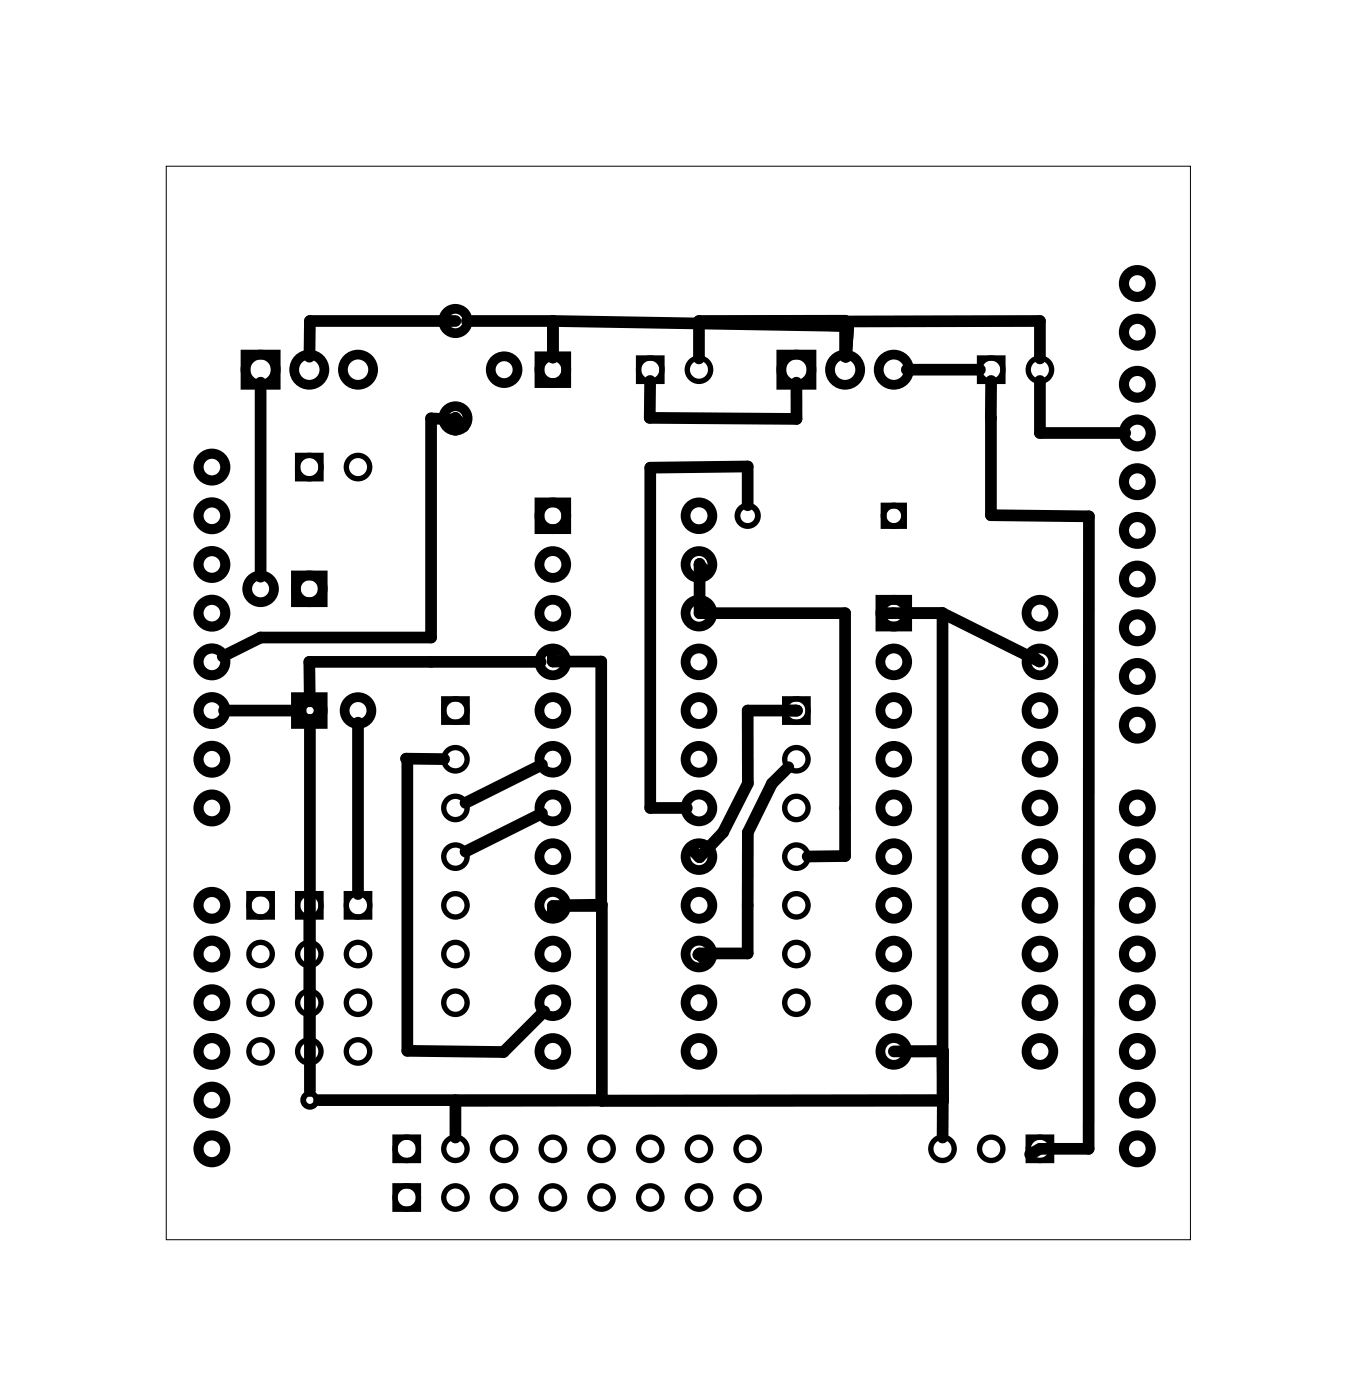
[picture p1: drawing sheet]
<svg xmlns="http://www.w3.org/2000/svg" width="71mm" height="73mm" viewBox="0 0 71 73" stroke-linecap="round" stroke-linejoin="round" font-family="sans-serif">
<path d="M8.7 8.7h53.4v56h-53.4z" fill="none" stroke="#000" stroke-width=".05"/>
<g fill="none" stroke="#000" stroke-width=".53">
<circle cx="59.3" cy="14.8" r=".7"/>
<circle cx="59.3" cy="17.3" r=".7"/>
<circle cx="11" cy="34.5" r=".7"/>
<circle cx="11" cy="29.4" r=".7"/>
<circle cx="11" cy="26.9" r=".7"/>
<circle cx="11" cy="32" r=".7"/>
<circle cx="11" cy="37.1" r=".7"/>
<circle cx="11" cy="39.6" r=".7"/>
<circle cx="11" cy="24.4" r=".7"/>
<circle cx="59.3" cy="35.3" r=".7"/>
<circle cx="59.3" cy="30.2" r=".7"/>
<circle cx="59.3" cy="27.7" r=".7"/>
<circle cx="59.3" cy="32.7" r=".7"/>
<circle cx="59.3" cy="20" r=".7"/>
<circle cx="59.3" cy="22.6" r=".7"/>
<circle cx="59.3" cy="37.8" r=".7"/>
<circle cx="59.3" cy="25.1" r=".7"/>
<circle cx="11" cy="57.4" r=".7"/>
<circle cx="11" cy="59.9" r=".7"/>
<circle cx="11" cy="42.1" r=".7"/>
<circle cx="11" cy="47.2" r=".7"/>
<circle cx="11" cy="49.8" r=".7"/>
<circle cx="11" cy="54.8" r=".7"/>
<circle cx="11" cy="52.3" r=".7"/>
<circle cx="59.3" cy="57.4" r=".7"/>
<circle cx="59.3" cy="59.9" r=".7"/>
<circle cx="59.3" cy="44.7" r=".7"/>
<circle cx="59.3" cy="49.8" r=".7"/>
<circle cx="59.3" cy="47.2" r=".7"/>
<circle cx="59.3" cy="42.1" r=".7"/>
<circle cx="59.3" cy="54.8" r=".7"/>
<circle cx="59.3" cy="52.3" r=".7"/>
</g>
<g fill="none" stroke="#000" stroke-width=".51">
<path d="M12.8 18.5h1.6v1.6h-1.6zM28.1 18.6h1.4v1.4h-1.4zM40.7 18.5h1.6v1.6h-1.6zM15.4 36.4h1.4v1.4h-1.4zM15.4 30h1.4v1.4h-1.4zM28.1 26.2h1.4v1.4h-1.4zM45.9 31.3h1.4v1.4h-1.4z"/>
<circle cx="13.6" cy="19.3" r=".79"/>
<circle cx="16.1" cy="19.3" r=".79"/>
<circle cx="18.7" cy="19.3" r=".79"/>
<circle cx="23.7" cy="16.7" r=".64"/>
<circle cx="26.3" cy="19.3" r=".7"/>
<circle cx="28.8" cy="19.3" r=".7"/>
<circle cx="41.5" cy="19.3" r=".79"/>
<circle cx="44.1" cy="19.3" r=".79"/>
<circle cx="46.6" cy="19.3" r=".79"/>
<circle cx="13.6" cy="30.7" r=".7"/>
<circle cx="16.1" cy="37.1" r=".7"/>
<circle cx="16.1" cy="30.7" r=".7"/>
<circle cx="18.7" cy="37.1" r=".7"/>
<circle cx="23.7" cy="21.8" r=".64"/>
<circle cx="28.8" cy="34.5" r=".7"/>
<circle cx="28.8" cy="37.1" r=".7"/>
<circle cx="28.8" cy="39.6" r=".7"/>
<circle cx="28.8" cy="29.4" r=".7"/>
<circle cx="28.8" cy="32" r=".7"/>
<circle cx="28.8" cy="26.9" r=".7"/>
<circle cx="36.4" cy="39.6" r=".7"/>
<circle cx="36.4" cy="37.1" r=".7"/>
<circle cx="36.4" cy="29.4" r=".7"/>
<circle cx="36.4" cy="34.5" r=".7"/>
<circle cx="36.4" cy="32" r=".7"/>
<circle cx="36.4" cy="26.9" r=".7"/>
<circle cx="46.6" cy="34.5" r=".7"/>
<circle cx="46.6" cy="37.1" r=".7"/>
<circle cx="46.6" cy="39.6" r=".7"/>
<circle cx="46.6" cy="32" r=".7"/>
<circle cx="54.2" cy="37.1" r=".7"/>
<circle cx="54.2" cy="39.6" r=".7"/>
<circle cx="54.2" cy="34.5" r=".7"/>
<circle cx="54.2" cy="32" r=".7"/>
<circle cx="28.8" cy="42.1" r=".7"/>
<circle cx="28.8" cy="44.7" r=".7"/>
<circle cx="28.8" cy="47.2" r=".7"/>
<circle cx="28.8" cy="49.8" r=".7"/>
<circle cx="28.8" cy="54.8" r=".7"/>
<circle cx="28.8" cy="52.3" r=".7"/>
<circle cx="36.4" cy="42.1" r=".7"/>
<circle cx="36.4" cy="44.7" r=".7"/>
<circle cx="36.4" cy="47.2" r=".7"/>
<circle cx="36.4" cy="52.3" r=".7"/>
<circle cx="36.4" cy="54.8" r=".7"/>
<circle cx="36.4" cy="49.8" r=".7"/>
<circle cx="46.6" cy="49.8" r=".7"/>
<circle cx="46.6" cy="42.1" r=".7"/>
<circle cx="46.6" cy="44.7" r=".7"/>
<circle cx="46.6" cy="47.2" r=".7"/>
<circle cx="46.6" cy="52.3" r=".7"/>
<circle cx="46.6" cy="54.8" r=".7"/>
<circle cx="54.2" cy="44.7" r=".7"/>
<circle cx="54.2" cy="42.1" r=".7"/>
<circle cx="54.2" cy="47.2" r=".7"/>
<circle cx="54.2" cy="49.8" r=".7"/>
<circle cx="54.2" cy="52.3" r=".7"/>
<circle cx="54.2" cy="54.8" r=".7"/>
</g>
<g fill="none" stroke="#000" stroke-width=".28">
<path d="M33.3 18.7h1.2v1.2h-1.2zM51.1 18.7h1.2v1.2h-1.2zM15.5 23.8h1.2v1.2h-1.2zM23.1 36.5h1.3v1.2h-1.3zM40.9 36.5h1.2v1.2h-1.2zM13 46.6h1.2v1.2h-1.2zM15.5 46.6h1.2v1.2h-1.2zM18.1 46.6h1.2v1.2h-1.2zM20.6 59.3h1.2v1.2h-1.2zM53.6 59.3h1.2v1.2h-1.2zM20.6 61.9h1.2v1.2h-1.2z"/>
<circle cx="33.9" cy="19.3" r=".61"/>
<circle cx="36.4" cy="19.3" r=".61"/>
<circle cx="51.7" cy="19.3" r=".61"/>
<circle cx="54.2" cy="19.3" r=".61"/>
<circle cx="16.1" cy="24.4" r=".61"/>
<circle cx="18.7" cy="24.4" r=".61"/>
<circle cx="23.7" cy="39.6" r=".61"/>
<circle cx="23.7" cy="37.1" r=".61"/>
<circle cx="41.5" cy="39.6" r=".61"/>
<circle cx="41.5" cy="37.1" r=".61"/>
<circle cx="13.6" cy="49.8" r=".61"/>
<circle cx="13.6" cy="47.2" r=".61"/>
<circle cx="13.6" cy="54.8" r=".61"/>
<circle cx="13.6" cy="52.3" r=".61"/>
<circle cx="16.1" cy="49.8" r=".61"/>
<circle cx="16.1" cy="47.2" r=".61"/>
<circle cx="16.1" cy="52.3" r=".61"/>
<circle cx="16.1" cy="54.8" r=".61"/>
<circle cx="18.7" cy="49.8" r=".61"/>
<circle cx="18.7" cy="47.2" r=".61"/>
<circle cx="18.7" cy="52.3" r=".61"/>
<circle cx="18.7" cy="54.8" r=".61"/>
<circle cx="21.2" cy="59.9" r=".61"/>
<circle cx="23.7" cy="49.8" r=".61"/>
<circle cx="23.7" cy="52.3" r=".61"/>
<circle cx="23.7" cy="47.2" r=".61"/>
<circle cx="23.7" cy="42.1" r=".61"/>
<circle cx="23.7" cy="44.7" r=".61"/>
<circle cx="23.7" cy="59.9" r=".61"/>
<circle cx="26.3" cy="59.9" r=".61"/>
<circle cx="28.8" cy="59.9" r=".61"/>
<circle cx="31.4" cy="59.9" r=".61"/>
<circle cx="33.9" cy="59.9" r=".61"/>
<circle cx="36.4" cy="59.9" r=".61"/>
<circle cx="39" cy="59.9" r=".61"/>
<circle cx="41.5" cy="52.3" r=".61"/>
<circle cx="41.5" cy="49.8" r=".61"/>
<circle cx="41.5" cy="47.2" r=".61"/>
<circle cx="41.5" cy="42.1" r=".61"/>
<circle cx="41.5" cy="44.7" r=".61"/>
<circle cx="49.1" cy="59.9" r=".61"/>
<circle cx="51.7" cy="59.9" r=".61"/>
<circle cx="54.2" cy="59.9" r=".61"/>
<circle cx="21.2" cy="62.5" r=".61"/>
<circle cx="23.7" cy="62.5" r=".61"/>
<circle cx="26.3" cy="62.5" r=".61"/>
<circle cx="28.8" cy="62.5" r=".61"/>
<circle cx="31.4" cy="62.5" r=".61"/>
<circle cx="33.9" cy="62.5" r=".61"/>
<circle cx="36.4" cy="62.5" r=".61"/>
<circle cx="39" cy="62.5" r=".61"/>
</g>
<g fill="none" stroke="#000" stroke-width=".3">
<path d="M46.1 26.4h1v1h-1z"/>
<circle cx="16.2" cy="37.1" r=".35"/>
<circle cx="39" cy="26.9" r=".53"/>
<circle cx="46.6" cy="26.9" r=".53"/>
<circle cx="16.2" cy="57.4" r=".35"/>
</g>
<g fill="none" stroke="#000" stroke-width=".61">
<path d="M13.6 20v10.1M23.7 16.7h-7.5l-.1 1.9M24.3 16.7h4.5M28.8 16.7l15.4 .3M28.8 16.7v2M33.9 19.9v1.9l7.6 .1v-1.9M44.1 18.6v-1.9h-7.7v2M44.2 17l-5.2-.2 15.2-.1v2M44.2 17l-.1 1.6M47.3 19.3h3.8M51.7 19.9v1.9M54.2 19.9v2.7h4.5"/>
<path d="M11.7 37.1h4M16.2 37.5v19.4M18.7 37.7v8.9M23.2 39.6h-2v15.2l5.1 .1 2.1-2.1M23.8 21.9l-.1-.1v.6M23.8 21.9l-1.3-.1v11.5h-8.9l-2 .9M23.8 21.9l.4 .3M28.2 34.5h-12.1l.1 2.1M28.3 39.9l-4 2M28.8 33.9v.6h2.6v12.8h-2.6v.6M36.5 29.4v2.6h7.6v12.7h-2M36.5 29.5l.4 .4"/>
<path d="M39 26.4v-2.1l-5.1 .1v17.7h1.9M41.6 37.1h-2.6v3.8l-1.3 2.5-1.2 1.3-.5-.5M46 32h3.1M49.1 32v25.4h-32.5M49.1 32l5.1 2.5-.5-.4M51.7 21.8h.1M51.7 21.8v5.1h5.1v33h-2.6l-.5 .3M16.1 47.8v1.4M16.1 50.4v1.3M16.1 52.9v1.4M23.7 57.4v1.9M28.3 42.4l-4 2"/>
<path d="M29.5 47.2h1.9v10.2M31.4 57.4h.1M36.4 49.8h.1M36.5 49.8l.4 .4M41.1 40l-.8 .9-1.3 2.5v6.3h-2.5v.1M46.6 54.8h2.6v4.5M47.2 54.8h1.9l.1 2.6h-17.8"/>
</g>
</svg>
